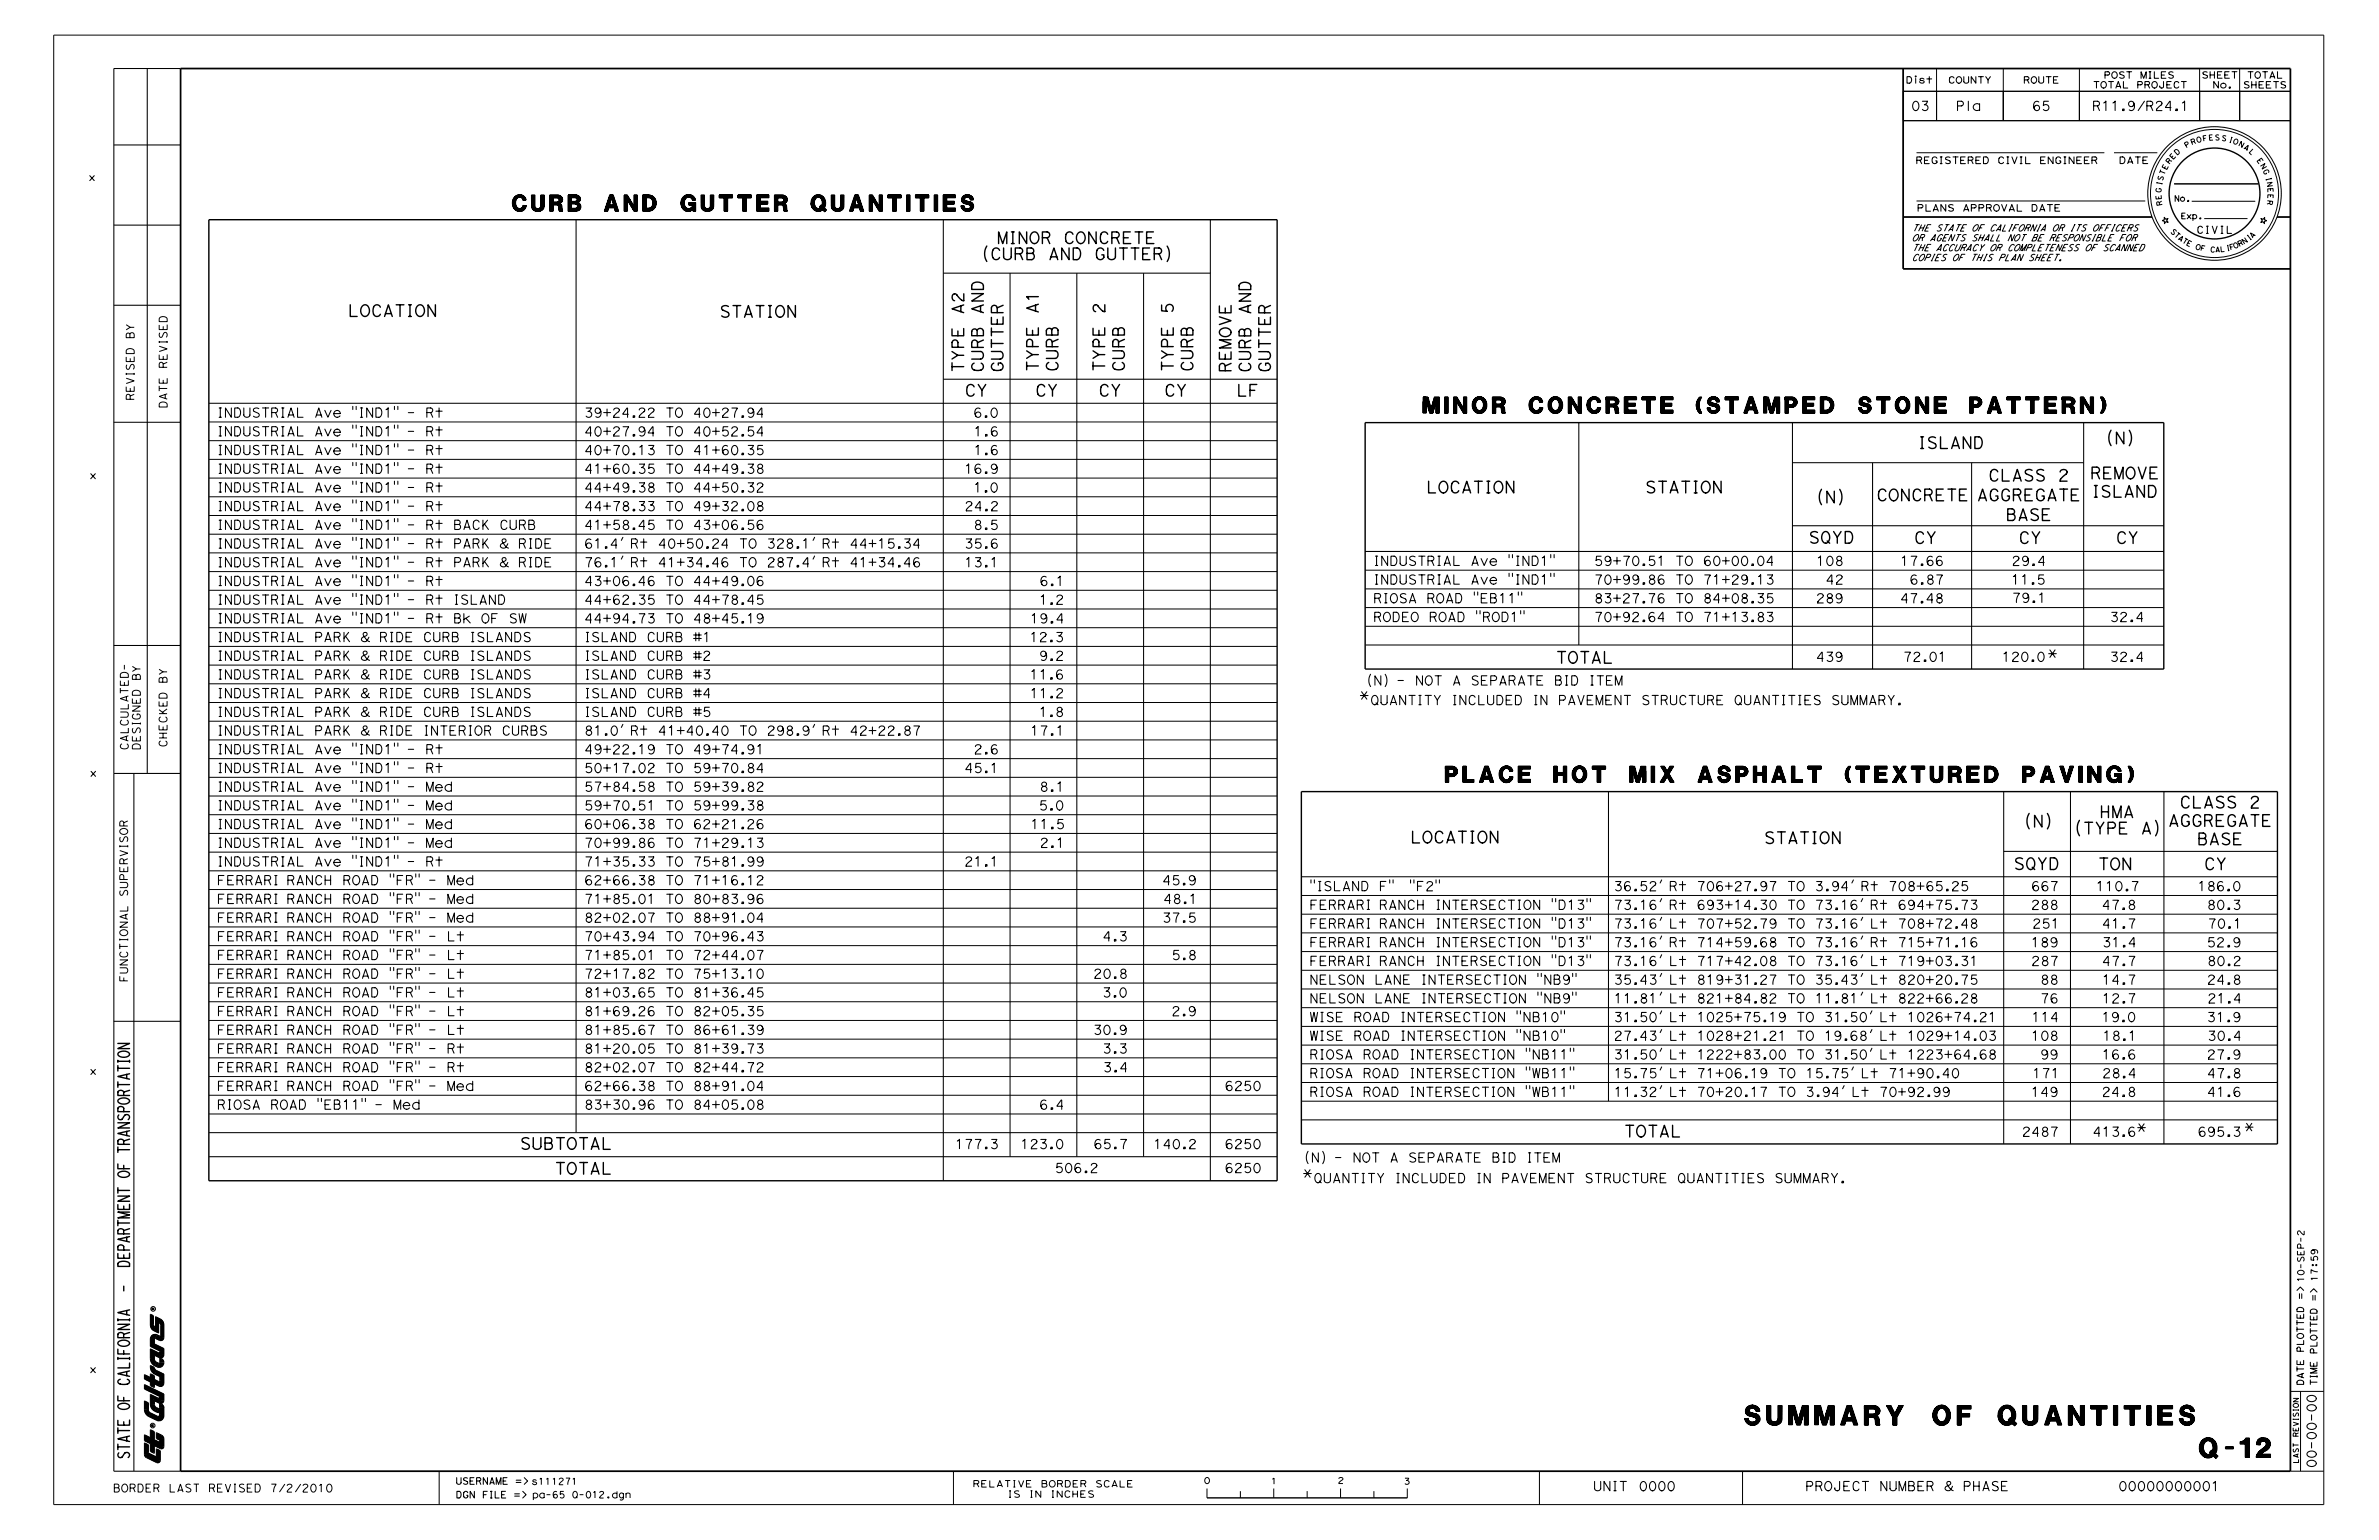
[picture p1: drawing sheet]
<svg xmlns="http://www.w3.org/2000/svg" width="432mm" height="279mm" viewBox="0 0 432 279" stroke-linecap="round" stroke-linejoin="round" font-family="sans-serif">
<defs><g id="words">
<g font-size="3.5">
<text x="316.7" y="258.5">SUMMARY OF QUANTITIES</text>
<text x="399.2" y="264.4">Q-12</text>
</g>
<g font-size="2.9">
<text x="93" y="38.3">CURB AND GUTTER QUANTITIES</text>
<text x="258.3" y="74.9">MINOR CONCRETE (STAMPED STONE PATTERN)</text>
<text x="262.3" y="141.9">PLACE HOT MIX ASPHALT (TEXTURED PAVING)</text>
</g>
<g font-size="2.1">
<text x="178.1" y="47.1">(CURB AND GUTTER)</text>
<text x="180.9" y="44.2">MINOR CONCRETE</text>
<text x="178.5" y="52.9" transform="rotate(-90 178.5 52.9)">D</text>
<text x="227" y="52.9" transform="rotate(-90 227 52.9)">D</text>
<text x="63.1" y="57.4">LOCATION</text>
<text x="130.6" y="57.6">STATION</text>
<text x="174.9" y="57.1" transform="rotate(-90 174.9 57.1)">A2</text>
<text x="178.5" y="57.1" transform="rotate(-90 178.5 57.1)">AN</text>
<text x="188.5" y="57" transform="rotate(-90 188.5 57)">A1</text>
<text x="200.5" y="57" transform="rotate(-90 200.5 57)">2</text>
<text x="212.9" y="57" transform="rotate(-90 212.9 57)">5</text>
<text x="227" y="57.1" transform="rotate(-90 227 57.1)">AN</text>
<text x="223.4" y="61.3" transform="rotate(-90 223.4 61.3)">OVE</text>
<text x="174.9" y="67.6" transform="rotate(-90 174.9 67.6)">TYPE</text>
<text x="175.1" y="71.9">CY</text>
<text x="178.5" y="67.6" transform="rotate(-90 178.5 67.6)">CURB</text>
<text x="182.1" y="67.6" transform="rotate(-90 182.1 67.6)">GUTTER</text>
<text x="187.9" y="71.9">CY</text>
<text x="188.5" y="67.5" transform="rotate(-90 188.5 67.5)">TYPE</text>
<text x="192" y="67.5" transform="rotate(-90 192 67.5)">CURB</text>
<text x="199.4" y="71.9">CY</text>
<text x="200.5" y="67.5" transform="rotate(-90 200.5 67.5)">TYPE</text>
<text x="204.1" y="67.5" transform="rotate(-90 204.1 67.5)">CURB</text>
<text x="211.3" y="71.9">CY</text>
<text x="212.9" y="67.5" transform="rotate(-90 212.9 67.5)">TYPE</text>
<text x="216.5" y="67.5" transform="rotate(-90 216.5 67.5)">CURB</text>
<text x="223.4" y="67.6" transform="rotate(-90 223.4 67.6)">REM</text>
<text x="224.4" y="71.9">LF</text>
<text x="227" y="67.6" transform="rotate(-90 227 67.6)">CURB</text>
<text x="230.6" y="67.6" transform="rotate(-90 230.6 67.6)">GUTTER</text>
<text x="348.1" y="81.4">ISLAND</text>
<text x="258.8" y="89.4">LOCATION</text>
<text x="298.6" y="89.4">STATION</text>
<text x="360.9" y="87.3">CLASS 2</text>
<text x="379.4" y="86.9">REMOVE</text>
<text x="340.6" y="90.9">CONCRETE</text>
<text x="358.8" y="90.9">AGGREGATE</text>
<text x="364" y="94.4">BASE</text>
<text x="379.6" y="90.2">ISLAND</text>
<text x="328.2" y="98.6">SQYD</text>
<text x="347.4" y="98.6">CY</text>
<text x="366.4" y="98.6">CY</text>
<text x="384" y="98.6">CY</text>
<text x="282.4" y="120.3">TOTAL</text>
<text x="381" y="148.3">HMA</text>
<text x="393.5" y="149.9">AGGREGATE</text>
<text x="395.6" y="146.6">CLASS 2</text>
<text x="255.9" y="152.9">LOCATION</text>
<text x="320.1" y="153">STATION</text>
<text x="376.5" y="151.3">(TYPE A)</text>
<text x="398.7" y="153.3">BASE</text>
<text x="365.5" y="157.8">SQYD</text>
<text x="380.8" y="157.8">TON</text>
<text x="400" y="157.8">CY</text>
<text x="94.3" y="208.5">SUBTOTAL</text>
<text x="294.7" y="206.3">TOTAL</text>
<text x="100.6" y="213">TOTAL</text>
</g>
<g font-size="1.7">
<text x="346.9" y="20.1">03</text>
<text x="355" y="20.1">Pla</text>
<text x="368.8" y="20.1">65</text>
<text x="379.7" y="20.1">R11.9/R24.1</text>
<text x="39.4" y="75.7">INDUSTRIAL Ave &quot;IND1&quot; - Rt</text>
<text x="106" y="75.7">39+24.22 TO 40+27.94</text>
<text x="176.6" y="75.7">6.0</text>
<text x="39.4" y="79.1">INDUSTRIAL Ave &quot;IND1&quot; - Rt</text>
<text x="39.4" y="82.5">INDUSTRIAL Ave &quot;IND1&quot; - Rt</text>
<text x="106" y="79.1">40+27.94 TO 40+52.54</text>
<text x="106" y="82.5">40+70.13 TO 41+60.35</text>
<text x="176.7" y="79.1">1.6</text>
<text x="176.7" y="82.5">1.6</text>
<text x="39.4" y="85.9">INDUSTRIAL Ave &quot;IND1&quot; - Rt</text>
<text x="39.4" y="89.3">INDUSTRIAL Ave &quot;IND1&quot; - Rt</text>
<text x="106" y="85.9">41+60.35 TO 44+49.38</text>
<text x="106" y="89.3">44+49.38 TO 44+50.32</text>
<text x="175" y="85.9">16.9</text>
<text x="176.6" y="89.3">1.0</text>
<text x="39.4" y="92.7">INDUSTRIAL Ave &quot;IND1&quot; - Rt</text>
<text x="106" y="92.7">44+78.33 TO 49+32.08</text>
<text x="175" y="92.7">24.2</text>
<text x="39.4" y="96.1">INDUSTRIAL Ave &quot;IND1&quot; - Rt BACK CURB</text>
<text x="39.4" y="99.5">INDUSTRIAL Ave &quot;IND1&quot; - Rt PARK &amp; RIDE</text>
<text x="106" y="96.1">41+58.45 TO 43+06.56</text>
<text x="106" y="99.5">61.4’ Rt 40+50.24 TO 328.1’ Rt 44+15.34</text>
<text x="175" y="99.5">35.6</text>
<text x="176.7" y="96.1">8.5</text>
<text x="39.4" y="102.9">INDUSTRIAL Ave &quot;IND1&quot; - Rt PARK &amp; RIDE</text>
<text x="39.4" y="106.2">INDUSTRIAL Ave &quot;IND1&quot; - Rt</text>
<text x="106" y="102.9">76.1’ Rt 41+34.46 TO 287.4’ Rt 41+34.46</text>
<text x="106" y="106.2">43+06.46 TO 44+49.06</text>
<text x="175" y="102.9">13.1</text>
<text x="188.6" y="106.2">6.1</text>
<text x="249.2" y="102.6">INDUSTRIAL Ave &quot;IND1&quot;</text>
<text x="249.2" y="106">INDUSTRIAL Ave &quot;IND1&quot;</text>
<text x="289.3" y="102.6">59+70.51 TO 60+00.04</text>
<text x="289.3" y="106">70+99.86 TO 71+29.13</text>
<text x="329.6" y="102.6">108</text>
<text x="331.3" y="106">42</text>
<text x="344.8" y="102.6">17.66</text>
<text x="346.6" y="106">6.87</text>
<text x="365" y="106">11.5</text>
<text x="365.1" y="102.6">29.4</text>
<text x="39.4" y="109.6">INDUSTRIAL Ave &quot;IND1&quot; - Rt ISLAND</text>
<text x="39.4" y="113">INDUSTRIAL Ave &quot;IND1&quot; - Rt Bk OF SW</text>
<text x="106" y="109.6">44+62.35 TO 44+78.45</text>
<text x="106" y="113">44+94.73 TO 48+45.19</text>
<text x="186.9" y="113">19.4</text>
<text x="188.6" y="109.6">1.2</text>
<text x="249.2" y="109.4">RIOSA ROAD &quot;EB11&quot;</text>
<text x="249.2" y="112.8">RODEO ROAD &quot;ROD1&quot;</text>
<text x="289.3" y="109.4">83+27.76 TO 84+08.35</text>
<text x="289.3" y="112.8">70+92.64 TO 71+13.83</text>
<text x="329.6" y="109.4">289</text>
<text x="344.8" y="109.4">47.48</text>
<text x="365.1" y="109.3">79.1</text>
<text x="382.9" y="112.8">32.4</text>
<text x="39.4" y="116.4">INDUSTRIAL PARK &amp; RIDE CURB ISLANDS</text>
<text x="39.4" y="119.8">INDUSTRIAL PARK &amp; RIDE CURB ISLANDS</text>
<text x="106" y="116.4">ISLAND CURB #1</text>
<text x="106" y="119.8">ISLAND CURB #2</text>
<text x="186.8" y="116.4">12.3</text>
<text x="188.6" y="119.8">9.2</text>
<text x="371.7" y="119.5">*</text>
<text x="39.4" y="123.2">INDUSTRIAL PARK &amp; RIDE CURB ISLANDS</text>
<text x="106" y="123.2">ISLAND CURB #3</text>
<text x="186.8" y="123.2">11.6</text>
<text x="248" y="124.3">(N) - NOT A SEPARATE BID ITEM</text>
<text x="329.6" y="120">439</text>
<text x="345.4" y="120">72.01</text>
<text x="363.3" y="120">120.0</text>
<text x="382.9" y="120">32.4</text>
<text x="39.4" y="126.6">INDUSTRIAL PARK &amp; RIDE CURB ISLANDS</text>
<text x="39.4" y="130">INDUSTRIAL PARK &amp; RIDE CURB ISLANDS</text>
<text x="106" y="126.6">ISLAND CURB #4</text>
<text x="106" y="130">ISLAND CURB #5</text>
<text x="186.9" y="126.6">11.2</text>
<text x="188.5" y="130">1.8</text>
<text x="246.8" y="127.1">*</text>
<text x="248.7" y="127.9">QUANTITY INCLUDED IN PAVEMENT STRUCTURE QUANTITIES SUMMARY.</text>
<text x="39.4" y="133.4">INDUSTRIAL PARK &amp; RIDE INTERIOR CURBS</text>
<text x="39.4" y="136.8">INDUSTRIAL Ave &quot;IND1&quot; - Rt</text>
<text x="106" y="133.4">81.0’ Rt 41+40.40 TO 298.9’ Rt 42+22.87</text>
<text x="106" y="136.8">49+22.19 TO 49+74.91</text>
<text x="176.7" y="136.8">2.6</text>
<text x="187" y="133.4">17.1</text>
<text x="39.4" y="140.2">INDUSTRIAL Ave &quot;IND1&quot; - Rt</text>
<text x="39.4" y="143.6">INDUSTRIAL Ave &quot;IND1&quot; - Med</text>
<text x="106" y="140.2">50+17.02 TO 59+70.84</text>
<text x="106" y="143.6">57+84.58 TO 59+39.82</text>
<text x="175" y="140.2">45.1</text>
<text x="188.6" y="143.6">8.1</text>
<text x="39.4" y="147">INDUSTRIAL Ave &quot;IND1&quot; - Med</text>
<text x="106" y="147">59+70.51 TO 59+99.38</text>
<text x="188.5" y="147">5.0</text>
<text x="39.4" y="150.4">INDUSTRIAL Ave &quot;IND1&quot; - Med</text>
<text x="39.4" y="153.8">INDUSTRIAL Ave &quot;IND1&quot; - Med</text>
<text x="106" y="150.4">60+06.38 TO 62+21.26</text>
<text x="106" y="153.8">70+99.86 TO 71+29.13</text>
<text x="187" y="150.4">11.5</text>
<text x="188.7" y="153.8">2.1</text>
<text x="39.4" y="157.1">INDUSTRIAL Ave &quot;IND1&quot; - Rt</text>
<text x="39.4" y="160.5">FERRARI RANCH ROAD &quot;FR&quot; - Med</text>
<text x="106" y="157.1">71+35.33 TO 75+81.99</text>
<text x="106" y="160.5">62+66.38 TO 71+16.12</text>
<text x="175" y="157.1">21.1</text>
<text x="210.9" y="160.5">45.9</text>
<text x="237.6" y="161.6">&quot;ISLAND F&quot;</text>
<text x="256.1" y="161.6">&quot;F2&quot;</text>
<text x="292.9" y="161.6">36.52’ Rt 706+27.97 TO 3.94’ Rt 708+65.25</text>
<text x="368.6" y="161.6">667</text>
<text x="380.4" y="161.6">110.7</text>
<text x="398.8" y="161.6">186.0</text>
<text x="39.4" y="163.9">FERRARI RANCH ROAD &quot;FR&quot; - Med</text>
<text x="39.4" y="167.3">FERRARI RANCH ROAD &quot;FR&quot; - Med</text>
<text x="106" y="163.9">71+85.01 TO 80+83.96</text>
<text x="106" y="167.3">82+02.07 TO 88+91.04</text>
<text x="210.9" y="167.3">37.5</text>
<text x="211.1" y="163.9">48.1</text>
<text x="237.6" y="165">FERRARI RANCH INTERSECTION &quot;D13&quot;</text>
<text x="292.9" y="165">73.16’ Rt 693+14.30 TO 73.16’ Rt 694+75.73</text>
<text x="368.6" y="165">288</text>
<text x="381.4" y="165">47.8</text>
<text x="400.5" y="165">80.3</text>
<text x="39.4" y="170.7">FERRARI RANCH ROAD &quot;FR&quot; - Lt</text>
<text x="106" y="170.7">70+43.94 TO 70+96.43</text>
<text x="200.1" y="170.7">4.3</text>
<text x="237.6" y="168.4">FERRARI RANCH INTERSECTION &quot;D13&quot;</text>
<text x="237.6" y="171.8">FERRARI RANCH INTERSECTION &quot;D13&quot;</text>
<text x="292.9" y="168.4">73.16’ Lt 707+52.79 TO 73.16’ Lt 708+72.48</text>
<text x="292.9" y="171.8">73.16’ Rt 714+59.68 TO 73.16’ Rt 715+71.16</text>
<text x="368.6" y="171.8">189</text>
<text x="368.8" y="168.4">251</text>
<text x="381.5" y="168.4">41.7</text>
<text x="381.5" y="171.8">31.4</text>
<text x="400.5" y="171.8">52.9</text>
<text x="400.7" y="168.4">70.1</text>
<text x="39.4" y="174.1">FERRARI RANCH ROAD &quot;FR&quot; - Lt</text>
<text x="39.4" y="177.5">FERRARI RANCH ROAD &quot;FR&quot; - Lt</text>
<text x="106" y="174.1">71+85.01 TO 72+44.07</text>
<text x="106" y="177.5">72+17.82 TO 75+13.10</text>
<text x="198.4" y="177.5">20.8</text>
<text x="212.6" y="174.1">5.8</text>
<text x="237.6" y="175.2">FERRARI RANCH INTERSECTION &quot;D13&quot;</text>
<text x="237.6" y="178.6">NELSON LANE INTERSECTION &quot;NB9&quot;</text>
<text x="292.9" y="175.2">73.16’ Lt 717+42.08 TO 73.16’ Lt 719+03.31</text>
<text x="292.9" y="178.6">35.43’ Lt 819+31.27 TO 35.43’ Lt 820+20.75</text>
<text x="368.6" y="175.2">287</text>
<text x="370.3" y="178.6">88</text>
<text x="381.5" y="175.2">47.7</text>
<text x="381.5" y="178.6">14.7</text>
<text x="400.5" y="178.6">24.8</text>
<text x="400.6" y="175.2">80.2</text>
<text x="39.4" y="180.9">FERRARI RANCH ROAD &quot;FR&quot; - Lt</text>
<text x="39.4" y="184.3">FERRARI RANCH ROAD &quot;FR&quot; - Lt</text>
<text x="106" y="180.9">81+03.65 TO 81+36.45</text>
<text x="106" y="184.3">81+69.26 TO 82+05.35</text>
<text x="200" y="180.9">3.0</text>
<text x="212.6" y="184.3">2.9</text>
<text x="237.6" y="182">NELSON LANE INTERSECTION &quot;NB9&quot;</text>
<text x="237.6" y="185.4">WISE ROAD INTERSECTION &quot;NB10&quot;</text>
<text x="292.9" y="182">11.81’ Lt 821+84.82 TO 11.81’ Lt 822+66.28</text>
<text x="292.9" y="185.4">31.50’ Lt 1025+75.19 TO 31.50’ Lt 1026+74.21</text>
<text x="368.7" y="185.4">114</text>
<text x="370.3" y="182">76</text>
<text x="381.4" y="185.4">19.0</text>
<text x="381.5" y="182">12.7</text>
<text x="400.5" y="185.4">31.9</text>
<text x="400.6" y="182">21.4</text>
<text x="39.4" y="187.7">FERRARI RANCH ROAD &quot;FR&quot; - Lt</text>
<text x="39.4" y="191.1">FERRARI RANCH ROAD &quot;FR&quot; - Rt</text>
<text x="106" y="187.7">81+85.67 TO 86+61.39</text>
<text x="106" y="191.1">81+20.05 TO 81+39.73</text>
<text x="198.4" y="187.7">30.9</text>
<text x="200.1" y="191.1">3.3</text>
<text x="237.6" y="188.8">WISE ROAD INTERSECTION &quot;NB10&quot;</text>
<text x="292.9" y="188.8">27.43’ Lt 1028+21.21 TO 19.68’ Lt 1029+14.03</text>
<text x="368.6" y="188.8">108</text>
<text x="381.6" y="188.8">18.1</text>
<text x="400.6" y="188.8">30.4</text>
<text x="39.4" y="194.5">FERRARI RANCH ROAD &quot;FR&quot; - Rt</text>
<text x="39.4" y="197.9">FERRARI RANCH ROAD &quot;FR&quot; - Med</text>
<text x="106" y="194.5">82+02.07 TO 82+44.72</text>
<text x="106" y="197.9">62+66.38 TO 88+91.04</text>
<text x="200.2" y="194.5">3.4</text>
<text x="222.2" y="197.9">6250</text>
<text x="237.6" y="192.2">RIOSA ROAD INTERSECTION &quot;NB11&quot;</text>
<text x="237.6" y="195.5">RIOSA ROAD INTERSECTION &quot;WB11&quot;</text>
<text x="292.9" y="192.2">31.50’ Lt 1222+83.00 TO 31.50’ Lt 1223+64.68</text>
<text x="292.9" y="195.5">15.75’ Lt 71+06.19 TO 15.75’ Lt 71+90.40</text>
<text x="368.8" y="195.5">171</text>
<text x="370.3" y="192.2">99</text>
<text x="381.5" y="192.2">16.6</text>
<text x="381.5" y="195.5">28.4</text>
<text x="400.5" y="192.2">27.9</text>
<text x="400.5" y="195.5">47.8</text>
<text x="39.4" y="201.3">RIOSA ROAD &quot;EB11&quot; - Med</text>
<text x="106" y="201.3">83+30.96 TO 84+05.08</text>
<text x="188.6" y="201.3">6.4</text>
<text x="237.6" y="198.9">RIOSA ROAD INTERSECTION &quot;WB11&quot;</text>
<text x="292.9" y="198.9">11.32’ Lt 70+20.17 TO 3.94’ Lt 70+92.99</text>
<text x="368.6" y="198.9">149</text>
<text x="381.4" y="198.9">24.8</text>
<text x="400.5" y="198.9">41.6</text>
<text x="173.3" y="208.4">177.3</text>
<text x="185.2" y="208.4">123.0</text>
<text x="198.4" y="208.4">65.7</text>
<text x="209.3" y="208.4">140.2</text>
<text x="222.2" y="208.4">6250</text>
<text x="367" y="206.2">2487</text>
<text x="379.8" y="206.2">413.6</text>
<text x="387.8" y="205.5">*</text>
<text x="398.8" y="206.2">695.3</text>
<text x="407.4" y="205.4">*</text>
<text x="191.4" y="212.7">506.2</text>
<text x="222.2" y="212.7">6250</text>
<text x="236.5" y="213.8">*</text>
<text x="236.6" y="210.9">(N) - NOT A SEPARATE BID ITEM</text>
<text x="238.4" y="214.6">QUANTITY INCLUDED IN PAVEMENT STRUCTURE QUANTITIES SUMMARY.</text>
<text x="420.4" y="266.4" transform="rotate(-90 420.4 266.4)">00-00-00</text>
<text x="289.1" y="270.5">UNIT</text>
<text x="297.4" y="270.5">0000</text>
<text x="327.6" y="270.5">PROJECT NUMBER &amp; PHASE</text>
<text x="384.5" y="270.5">00000000001</text>
</g>
<g font-size="1.5">
<text x="24.4" y="61.5" transform="rotate(-90 24.4 61.5)">BY</text>
<text x="30.3" y="66.9" transform="rotate(-90 30.3 66.9)">REVISED</text>
<text x="24.4" y="72.7" transform="rotate(-90 24.4 72.7)">REVISED</text>
<text x="30.3" y="74.1" transform="rotate(-90 30.3 74.1)">DATE</text>
<text x="25.5" y="123.5" transform="rotate(-90 25.5 123.5)">BY</text>
<text x="30.3" y="124" transform="rotate(-90 30.3 124)">BY</text>
<text x="23.3" y="136.1" transform="rotate(-90 23.3 136.1)">CALCULATED-</text>
<text x="25.5" y="136.1" transform="rotate(-90 25.5 136.1)">DESIGNED</text>
<text x="30.3" y="135.6" transform="rotate(-90 30.3 135.6)">CHECKED</text>
<text x="23.2" y="162.7" transform="rotate(-90 23.2 162.7)">SUPERVISOR</text>
<text x="23.2" y="178.2" transform="rotate(-90 23.2 178.2)">FUNCTIONAL</text>
<text x="20.5" y="270.7">BORDER LAST REVISED 7/2/2010</text>
</g>
<text font-size="1.3" x="398.7" y="42.3">CIVIL</text>
<g font-size="1.2">
<text x="345.9" y="15.1">Dist</text>
<text x="353.6" y="15.1">COUNTY</text>
<text x="367.2" y="15.1">ROUTE</text>
<text x="379.8" y="16">TOTAL PROJECT</text>
<text x="381.8" y="14.2">POST MILES</text>
<text x="399.6" y="14.2">SHEET</text>
<text x="401.6" y="16">No.</text>
<text x="407.1" y="16">SHEETS</text>
<text x="407.8" y="14.2">TOTAL</text>
<text x="347.7" y="29.7">REGISTERED CIVIL ENGINEER</text>
<text x="384.6" y="29.7">DATE</text>
<text x="16.3" y="32.8">x</text>
<text x="346.9" y="41.9">THE STATE OF CALIFORNIA OR ITS OFFICERS</text>
<text x="347.9" y="38.3">PLANS APPROVAL DATE</text>
<text x="346.9" y="43.7">OR AGENTS SHALL NOT BE RESPONSIBLE FOR</text>
<text x="346.9" y="45.5">THE ACCURACY OR COMPLETENESS OF SCANNED</text>
<text x="346.9" y="47.3">COPIES OF THIS PLAN SHEET.</text>
<text x="16.3" y="86.9">x</text>
<text x="16.3" y="140.9">x</text>
<text x="16.3" y="194.9">x</text>
<text x="420.7" y="232.5" transform="rotate(-90 420.7 232.5)">17:59</text>
<text x="418.1" y="235.8" transform="rotate(-90 418.1 235.8)">=&gt; 10-SEP-</text>
<text x="420.5" y="236.1" transform="rotate(-90 420.5 236.1)">=&gt;</text>
<text x="418.1" y="245.4" transform="rotate(-90 418.1 245.4)">PLOTTED</text>
<text x="420.5" y="245.7" transform="rotate(-90 420.5 245.7)">PLOTTED</text>
<text x="16.3" y="249.1">x</text>
<text x="418.1" y="251.4" transform="rotate(-90 418.1 251.4)">DATE</text>
<text x="420.5" y="251.4" transform="rotate(-90 420.5 251.4)">TIME</text>
<text x="82.7" y="269.3">USERNAME =&gt; s111271</text>
<text x="176.5" y="269.8">RELATIVE BORDER SCALE</text>
<text x="82.7" y="271.8">DGN FILE =&gt;</text>
<text x="96.6" y="271.8">pa-65 Q-012.dgn</text>
<text x="182.8" y="271.7">IS IN INCHES</text>
</g>
<g font-size="1.1">
<text x="218.4" y="269.2">0</text>
<text x="230.6" y="269.3">1</text>
<text x="242.7" y="269.2">2</text>
<text x="254.7" y="269.3">3</text>
</g>
<g font-size="1">
<text x="393.8" y="29.9" transform="rotate(-53 393.8 29.9)">R</text>
<text x="394.4" y="29" transform="rotate(-47 394.4 29)">E</text>
<text x="395.1" y="28.2" transform="rotate(-42 395.1 28.2)">D</text>
<text x="396.8" y="26.9" transform="rotate(-31 396.8 26.9)">P</text>
<text x="397.8" y="26.3" transform="rotate(-20 397.8 26.3)">R</text>
<text x="398.8" y="25.9" transform="rotate(-15 398.8 25.9)">O</text>
<text x="399.9" y="25.6" transform="rotate(-10 399.9 25.6)">F</text>
<text x="400.9" y="25.5" transform="rotate(-4 400.9 25.5)">E</text>
<text x="402" y="25.4" transform="rotate(1 402 25.4)">S</text>
<text x="403.1" y="25.5" transform="rotate(12 403.1 25.5)">S</text>
<text x="404.3" y="25.7" transform="rotate(17 404.3 25.7)">I</text>
<text x="405.2" y="26" transform="rotate(22 405.2 26)">O</text>
<text x="406.2" y="26.4" transform="rotate(28 406.2 26.4)">N</text>
<text x="407.1" y="26.9" transform="rotate(33 407.1 26.9)">A</text>
<text x="408.1" y="27.6" transform="rotate(44 408.1 27.6)">L</text>
<text x="409.6" y="29.1" transform="rotate(55 409.6 29.1)">E</text>
<text x="392.2" y="35" transform="rotate(-85 392.2 35)">G</text>
<text x="392.3" y="33.8" transform="rotate(-79 392.3 33.8)">I</text>
<text x="392.5" y="32.9" transform="rotate(-74 392.5 32.9)">S</text>
<text x="392.8" y="31.9" transform="rotate(-69 392.8 31.9)">T</text>
<text x="393.2" y="30.9" transform="rotate(-63 393.2 30.9)">E</text>
<text x="410.2" y="30" transform="rotate(60 410.2 30)">N</text>
<text x="410.7" y="30.9" transform="rotate(65 410.7 30.9)">G</text>
<text x="411.2" y="32.2" transform="rotate(76 411.2 32.2)">I</text>
<text x="411.4" y="33" transform="rotate(81 411.4 33)">N</text>
<text x="411.6" y="34.1" transform="rotate(87 411.6 34.1)">E</text>
<text x="411.6" y="35.2" transform="rotate(92 411.6 35.2)">E</text>
<text x="392.3" y="36.2" transform="rotate(-96 392.3 36.2)">E</text>
<text x="392.5" y="37.2" transform="rotate(-101 392.5 37.2)">R</text>
<text x="394.6" y="36.5">No.</text>
<text x="395.8" y="39.7">Exp.</text>
<text x="411.6" y="36.2" transform="rotate(98 411.6 36.2)">R</text>
<text x="393.9" y="42.1" transform="rotate(46 393.9 42.1)">S</text>
<text x="394.5" y="42.7" transform="rotate(41 394.5 42.7)">T</text>
<text x="395.2" y="43.4" transform="rotate(37 395.2 43.4)">A</text>
<text x="395.9" y="43.9" transform="rotate(32 395.9 43.9)">T</text>
<text x="396.7" y="44.4" transform="rotate(27 396.7 44.4)">E</text>
<text x="398.4" y="45.1" transform="rotate(18 398.4 45.1)">O</text>
<text x="399.3" y="45.4" transform="rotate(13 399.3 45.4)">F</text>
<text x="401.1" y="45.7" transform="rotate(4 401.1 45.7)">C</text>
<text x="402" y="45.8" transform="rotate(-1 402 45.8)">A</text>
<text x="403" y="45.7" transform="rotate(-6 403 45.7)">L</text>
<text x="404" y="45.6" transform="rotate(-10 404 45.6)">I</text>
<text x="404.8" y="45.4" transform="rotate(-15 404.8 45.4)">F</text>
<text x="405.6" y="45.2" transform="rotate(-24 405.6 45.2)">O</text>
<text x="406.5" y="44.8" transform="rotate(-29 406.5 44.8)">R</text>
<text x="407.3" y="44.4" transform="rotate(-34 407.3 44.4)">N</text>
<text x="408.2" y="43.8" transform="rotate(-38 408.2 43.8)">I</text>
<text x="408.8" y="43.3" transform="rotate(-43 408.8 43.3)">A</text>
<text x="417.2" y="260.7" transform="rotate(-90 417.2 260.7)">REVISION</text>
<text x="417.2" y="265.5" transform="rotate(-90 417.2 265.5)">LAST</text>
</g>
<g font-size=".5">
<text x="28" y="237.7" transform="rotate(-90 28 237.7)">R</text>
<text x="28" y="258.9" transform="rotate(-90 28 258.9)">R</text>
</g>
</g></defs>
<g fill="none" stroke="#000" stroke-width=".18">
<path d="M9.8 6.4h412v266.6h-412zM351.5 12.4v9.5M363.6 12.4v9.5M377.4 12.4v9.5M399.2 12.4v9.5M406.5 12.4v9.5M415.7 16.6h-70.3v5.3h70.3M347.9 36.5h41.5M347.9 27.7h34M383.7 27.7h7.9M394.6 33.4h15.3M397.8 36.5h11.5"/>
<path d="M400.1 39.7h7.8M37.9 76.6h193.9M37.9 80h193.9M37.9 83.3h193.9M37.9 86.7h193.9M37.9 90.1h193.9M37.9 93.5h193.9M37.9 96.9h193.9M37.9 100.3h193.9M37.9 103.7h193.9M37.9 107.1h193.9M37.9 110.5h193.9"/>
<path d="M37.9 113.9h193.9M37.9 117.3h193.9M247.8 100.1h144.9M247.8 103.4h144.9M247.8 106.8h144.9M247.8 110.2h144.9M247.8 113.6h144.9M37.9 120.7h193.9M37.9 124.1h193.9M37.9 127.5h193.9M37.9 130.8h193.9M37.9 134.2h193.9"/>
<path d="M37.9 137.6h193.9M37.9 141h193.9M37.9 144.4h193.9M37.9 147.8h193.9M37.9 151.2h193.9M37.9 154.6h193.9M37.9 158h193.9M37.9 161.4h193.9M37.9 164.8h193.9M37.9 168.2h193.9M37.9 171.6h193.9M37.9 175h193.9"/>
<path d="M37.9 178.4h193.9M236.2 162.5h177.2M236.2 165.9h177.2M236.2 169.3h177.2M236.2 172.6h177.2M236.2 176h177.2M236.2 179.4h177.2M37.9 181.7h193.9M37.9 185.1h193.9M37.9 188.5h193.9M37.9 191.9h193.9M37.9 195.3h193.9"/>
<path d="M37.9 198.7h193.9M236.2 182.8h177.2M236.2 186.2h177.2M236.2 189.6h177.2M236.2 193h177.2M236.2 196.4h177.2M236.2 199.8h177.2M37.9 202.1h193.9M418.2 223.3v.7l-.5-.3a.41 .41 0 0 0-.6-.3l-.1 .4 .3 .2M415.7 252.4h6.1M417.6 252.4v14.5M79.7 267v6"/>
<path d="M173.1 266.9v6.1M219.1 270.1v1.7M225.1 270.5v1.3M231.2 270.1v1.7M237.3 270.5v1.3M243.3 270.1v1.7M249.4 270.5v1.3M255.4 270.1v1.7M279.4 266.9v6.1M316.3 266.9v6.1M415.7 266.9h6.1"/>
<circle cx="401.9" cy="35.1" r="11.6"/>
<circle cx="27.8" cy="237.5" r=".42"/>
<circle cx="27.7" cy="258.6" r=".42"/>
</g>
<g fill="none" stroke="#000" stroke-width=".19">
<path d="M26.7 12.4v127.9M32.8 12.4h-12.1v254.5h12.1M347.7 14.2v.9M20.7 26.3h12.1M104.6 39.9v165.6M171.2 39.9v174.3M219.7 39.9v174.3M392.8 39.4l.3 .4 .4-.2-.2 .4 .2 .3-.4-.1-.2 .4-.1-.5-.4-.1 .4-.1zM410.4 39.6l.4 .2 .2-.4v.5l.4 .1-.4 .2v.4l-.2-.4-.5 .2 .3-.4zM20.7 40.8h12.1M20.7 55.4h12.1M171.2 49.6h48.5"/>
<path d="M183.3 49.6v160.3M195.4 49.6v160.3M207.6 49.6v160.3M20.7 76.6h12.1M37.9 73.2h193.9M64 73.7v.6M64 77.1v.6M64.6 73.7v.6M64.6 77.1v.6M71.6 73.7v.6M71.6 77.1v.6M72.2 73.7v.6"/>
<path d="M72.2 77.1v.6M171.2 68.8h60.6M286.6 76.7v40.3M325.3 76.7v44.7M378.2 76.7v44.7M64 80.5v.6M64 83.9v.6M64 87.3v.6M64 90.7v.6M64 94.1v.6M64 97.5v.6M64.6 80.5v.6"/>
<path d="M64.6 83.9v.6M64.6 87.3v.6M64.6 90.7v.6M64.6 94.1v.6M64.6 97.5v.6M71.6 80.5v.6M71.6 83.9v.6M71.6 87.3v.6M71.6 90.7v.6M71.6 94.1v.6M71.6 97.5v.6M72.2 80.5v.6"/>
<path d="M72.2 83.9v.6M72.2 87.3v.6M72.2 90.7v.6M72.2 94.1v.6M72.2 97.5v.6M113.1 97.5l-.3 .5M147.9 97.5l-.3 .5M325.3 83.9h52.9M325.3 95.4h67.4M339.9 83.9v37.5M357.9 83.9v37.5M20.7 117.1h12.1"/>
<path d="M64 100.9v.6M64 104.3v.5M64 107.7v.5M64 111v.6M64.6 100.9v.6M64.6 104.3v.5M64.6 107.7v.5M64.6 111v.6M71.6 100.9v.6M71.6 104.3v.5M71.6 107.7v.5M71.6 111v.6"/>
<path d="M72.2 100.9v.6M72.2 104.3v.5M72.2 107.7v.5M72.2 111v.6M113.1 100.9l-.3 .5M147.9 100.9l-.3 .5M247.8 100.1h144.9M247.8 117h144.9M267.6 107.4v.6M268 110.8v.6M268.2 107.4v.6M268.6 110.8v.6"/>
<path d="M273.9 100.6v.6M273.9 104v.6M274.5 100.6v.6M274.5 104v.6M275.6 107.4v.6M276 110.8v.6M276.2 107.4v.6M276.6 110.8v.6M281.5 100.6v.6M281.5 104v.6M282.1 100.6v.6M282.1 104v.6"/>
<path d="M64 134.8v.6M64 138.2v.6M64.6 134.8v.6M64.6 138.2v.6M71.6 134.8v.6M71.6 138.2v.6M72.2 134.8v.6M72.2 138.2v.6M113.1 131.4l-.3 .6M147.9 131.4l-.3 .6M248.8 122.3a2.13 2.13 0 0 0 0 2.3M251.4 122.3a2.13 2.13 0 0 1 0 2.3"/>
<path d="M20.7 140.3h12.1M24.3 140.3v126.6M64 141.6v.6M64 145v.6M64 148.4v.6M64 151.8v.6M64 155.2v.5M64.6 141.6v.6M64.6 145v.6M64.6 148.4v.6M64.6 151.8v.6M64.6 155.2v.5"/>
<path d="M70.8 158.5v.6M71.5 158.5v.6M71.6 141.6v.6M71.6 145v.6M71.6 148.4v.6M71.6 151.8v.6M71.6 155.2v.5M72.2 141.6v.6M72.2 145v.6M72.2 148.4v.6M72.2 151.8v.6M72.2 155.2v.5"/>
<path d="M75.5 158.5v.6M76.1 158.5v.6M236.2 159.1h177.2M237.9 159.6v.6M238.6 159.6v.6M252.2 159.6v.6M252.9 159.6v.6M256 159.6v.6M256.6 159.6v.6M260.6 159.6v.6M261.3 159.6v.6M291.9 143.6v56.2"/>
<path d="M301.6 159.6l-.3 .6M336.4 159.6l-.3 .6M363.7 154.5h49.7M363.7 143.6v63.9M375.8 143.6v63.9M392.8 143.6v63.9M70.8 161.9v.6M70.8 165.3v.6M70.8 168.7v.6M70.8 172.1v.6M70.8 175.5v.6M70.8 178.9v.6"/>
<path d="M71.5 161.9v.6M71.5 165.3v.6M71.5 168.7v.6M71.5 172.1v.6M71.5 175.5v.6M71.5 178.9v.6M75.5 161.9v.6M75.5 165.3v.6M75.5 168.7v.6M75.5 172.1v.6M75.5 175.5v.6M75.5 178.9v.6"/>
<path d="M76.1 161.9v.6M76.1 165.3v.6M76.1 168.7v.6M76.1 172.1v.6M76.1 175.5v.6M76.1 178.9v.6M279.1 176.6v.6M279.1 180v.6M279.8 176.6v.6M279.8 180v.6M281.7 163v.6M281.7 166.4v.6"/>
<path d="M281.7 169.8v.6M281.7 173.2v.6M282.4 163v.6M282.4 166.4v.6M282.4 169.8v.6M282.4 173.2v.6M285.4 176.6v.6M285.4 180v.6M286.1 176.6v.6M286.1 180v.6M288.1 163v.6M288.1 166.4v.6"/>
<path d="M288.1 169.8v.6M288.1 173.2v.6M288.7 163v.6M288.7 166.4v.6M288.7 169.8v.6M288.7 173.2v.6M301.6 163l-.3 .6M301.6 166.4l-.3 .6M301.6 169.8l-.3 .6M301.6 173.2l-.3 .6M301.6 176.6l-.3 .6M301.6 180l-.3 .6"/>
<path d="M338.1 163l-.3 .6M338.1 166.4l-.3 .6M338.1 169.8l-.3 .6M338.1 173.2l-.3 .6M338.1 176.6l-.3 .6M338.1 180l-.3 .6M20.7 185.3h12.1M57.7 199.3v.6M58.3 199.3v.6M65.7 199.3v.6M66.3 199.3v.6M70.8 182.3v.6"/>
<path d="M70.8 185.7v.6M70.8 189.1v.6M70.8 192.5v.6M70.8 195.9v.6M71.5 182.3v.6M71.5 185.7v.6M71.5 189.1v.6M71.5 192.5v.6M71.5 195.9v.6M75.5 182.3v.6M75.5 185.7v.6M75.5 189.1v.6"/>
<path d="M75.5 192.5v.6M75.5 195.9v.6M76.1 182.3v.6M76.1 185.7v.6M76.1 189.1v.6M76.1 192.5v.6M76.1 195.9v.6M275.4 183.4v.6M275.4 186.8v.6M276 183.4v.6M276 186.8v.6M277 190.2v.6"/>
<path d="M277 193.6v.5M277 197v.5M277.7 190.2v.6M277.7 193.6v.5M277.7 197v.5M283.3 183.4v.6M283.3 186.8v.6M284 183.4v.6M284 186.8v.6M285 190.2v.6M285 193.6v.5M285 197v.5"/>
<path d="M285.6 190.2v.6M285.6 193.6v.5M285.6 197v.5M301.6 183.4l-.3 .6M301.6 186.8l-.3 .5M301.6 190.2l-.3 .5M301.6 193.6l-.3 .5M301.6 197l-.3 .5M334.7 197l-.3 .5M336.4 193.6l-.3 .5M339.8 183.4l-.3 .6M339.8 186.8l-.3 .5"/>
<path d="M339.8 190.2l-.3 .5M37.9 205.5h193.9M37.9 209.9h193.9M236.2 203.2h177.2M237.4 208.9a2.13 2.13 0 0 0 0 2.2M240.1 208.9a2.13 2.13 0 0 1 0 2.2M28.2 238.9a1.7 1.7 0 0 1 1.5 1.4v2.6l-.2 .3h-.4l-1-.4-.1 1M28.2 238.9l.6 1.1M28.2 238.9v1.9M28.8 240l.3 .1 .1 .4v1.8l-.2 .1a1.09 1.09 0 0 0-1.5 0l-.2 .5v1.4M28.8 240v1.9M416.9 234.1l.6-.6 .6 .6"/>
<path d="M419.3 234.4l.7-.6 .5 .6M27.3 240.4v-2l.5 .3 .1 1.8 .3 .3M27.3 249.9l-1.1-.5v.8l1.1 .5M27.3 244.7v1.8M27.3 249.9v-.7l.7 .4v.7M27.3 250.7v.7l.7 .4v-.7M27.3 249.9l.7 1.2M27.3 244.3l1.7 .8M27.3 244.7l1.4 .7 .3-.2M27.3 244.7l.7 1.2M27.3 240.4a1.14 1.14 0 0 0 .6 1l.9 .5M28 245.9l1.4 .6a.85 .85 0 0 1 .2 1.2 .85 .85 0 0 1-1.1 .3 1.63 1.63 0 0 1-1.2-1.5"/>
<path d="M28 250.3l-.7 .4M28 243.8l-.7 .5M28 254.8v-.7l1.5 .8 .2 .5M28 248.1l-.7-.4a1.53 1.53 0 0 0 .8 1.6l.9 .5M28 245.9v.7M28 243.8l1.7 .9M28 248.1l.4 .5 1.3 .7M28.2 240.8l.6 1.1M29 253.3l-.1 .3-.2 .1-1.4-.7v1.7a1.7 1.7 0 0 0 1.7 1.6v.4l-.2 .3-1.7-.8-.2-.4v-1.3l-.7-.3v1.5a1.44 1.44 0 0 0 .8 1.3l1.5 .7a.9 .9 0 0 0 1.2-.8v-1.5M29 254.6v.8l-.3 .1a.8 .8 0 0 1-.7-.7M29 249.8l-.1 .8-.9-.3M29 246.4v.9l-.8-.3-.2-.4"/>
<path d="M29 245.1v.1M29.1 245v.2M29.1 246.9h.1M29.4 254.8l.2 .2 .1 .4M29.5 247.1v.1M29.6 247.1v.1M29.7 252.9l-.7 .4M29.7 244.7l-.7 .4M29.7 249.3l-.7 .5M29.7 252.9v1.4l-.2 .3h-.6M29.7 249.3v1.6l-.1 .4-.5 .2-1.1-.4M29.7 244.7v1.3l-.2 .3h-.6"/>
<path d="M29.7 252.9l-3.5-1.7v.8l2.8 1.3M26.2 260.3l1.1 .5v-1.4l.7 .3v1.5l1 .5v-.4l-.6-.3v-1.1l.9 .5 .4 .4v1.6a.43 .43 0 0 1-.6 .4l-1.1-.5v1.4l-.7-.4v-1.4l-1.1-.5zM26.9 263.5v-1.4l-.7-.3 .1 2.3 .3 .3 1.8 1a.46 .46 0 0 0 .7-.5v-1.7l-.7-.4v1.4M29.5 262.4l-.3 .2"/>
<circle cx="347.7" cy="13.9" r=".09"/>
<circle cx="401.9" cy="35.1" r="12.1"/>
</g>
<g fill="none" stroke="#000" stroke-width=".25">
<path d="M37.9 39.9h193.9v174.3h-193.9zM179.1 44.6a2.65 2.65 0 0 0 0 2.8M211.8 44.7a2.65 2.65 0 0 1 0 2.7M247.8 76.7h144.9v44.7h-144.9zM383.2 78.1a2.65 2.65 0 0 0 0 2.8M385.5 78.4v2.1l-1.3-2.1v2.1M386.5 78.1a2.65 2.65 0 0 1 0 2.8M330.6 88.8a2.65 2.65 0 0 0 0 2.8M332.9 89.1v2.1l-1.3-2.1v2.1M333.9 88.8a2.65 2.65 0 0 1 0 2.8M236.2 143.6h177.2v63.9h-177.2zM368.3 147.6a2.65 2.65 0 0 0 0 2.8"/>
<path d="M370.6 147.9v2.1l-1.3-2.1v2.1M371.6 147.6a2.65 2.65 0 0 1 0 2.8M377.4 148.8a2.65 2.65 0 0 0 0 2.8M391.3 148.8a2.65 2.65 0 0 1 0 2.8M21.4 192.4v.3M21.4 193.3v1M21.4 196.3v1M21.4 196.8h2.1M21.4 193.8h2.1M21.4 192.5h2.1M21.4 189.3h2.1l-2.1 .9h2.1M21.5 199.5l.1-.1a1.36 1.36 0 0 1 1.9 .4 1.31 1.31 0 0 1-2.1 0z"/>
<path d="M21.5 191l.1-.1a1.36 1.36 0 0 1 1.9 .4 1.31 1.31 0 0 1-2.1 0zM22.4 198.1a.59 .59 0 0 0-.5-.3 .59 .59 0 0 0-.5 .3v.7h2.1M23 194.9v.8M23.5 192.4v.3M23.5 197.8l-1.1 .3v.7M23.5 194.8l-2.1 .5 2.1 .5M21.4 211.2v.8h2.1M21.4 208.1v1M21.4 215.5v1M21.4 216h2.1M21.4 208.6h2.1M21.4 217h2.1l-2.1 .9h2.1"/>
<path d="M21.4 203.7h2.1l-2.1 .9h2.1M21.5 212.8l.1-.1a1.36 1.36 0 0 1 1.9 .4 1.31 1.31 0 0 1-2.1 0zM21.6 202.3a.51 .51 0 0 0 .1 .8 .51 .51 0 0 0 .7-.4 .54 .54 0 0 1 .8-.5 .54 .54 0 0 1 .1 .9M22.4 207a.59 .59 0 0 0-.5-.3 .59 .59 0 0 0-.5 .3v.6h2.1M22.5 211.4v.6M22.5 201.7v-.6a.59 .59 0 0 0-.6-.4 .59 .59 0 0 0-.5 .4v.6h2.1M22.5 218.8v.6M23 205.3v.7M23.5 219.9h-2.1l2.1 .5-2.1 .6h2.1M23.5 218.5v.9h-2.1v-.8M23.5 206.7l-1.1 .3v.6M23.5 205.2l-2.1 .4 2.1 .5"/>
<path d="M21.4 221.4v1M21.4 239.3v.3M21.4 239.4h2.1M21.4 221.9h2.1M21.5 229.1a1.57 1.57 0 0 1 2 .2v.5h-2.1zM22.4 223.3a.59 .59 0 0 0-.5-.4 .59 .59 0 0 0-.5 .4v.6h2.1M22.5 226.8v-.6a.59 .59 0 0 0-.6-.3 .59 .59 0 0 0-.5 .3v.6h2.1M22.5 227.7v.6M22.5 233.3v.9M23 224.5v.7M23 237.8v.7M23.5 239.3v.3"/>
<path d="M23.5 237.6l-2.1 .5 2.1 .5M23.5 227.4v.9h-2.1v-.9M23.5 224.4l-2.1 .4 2.1 .5M23.5 222.9l-1.1 .4v.6M21.4 253.3v.8h2.1M21.4 244.8v.8h2.1M21.4 246.3v.3M21.4 259.1v.9M21.4 259.5h2.1M21.4 246.5h2.1M21.4 240.3h2.1l-2.1 .9h2.1M21.5 254.9l.1-.1a1.36 1.36 0 0 1 1.9 .4 1.31 1.31 0 0 1-2.1 0z"/>
<path d="M21.5 243.4h.1a1.36 1.36 0 0 1 1.9 .3 1.31 1.31 0 0 1-2.1 0zM21.8 250.2a.43 .43 0 0 0-.4 .5 .43 .43 0 0 0 .4 .4 1.56 1.56 0 0 0 1.7-.3l-.1-.3-.3-.3M22.4 242.1a.59 .59 0 0 0-.5-.3 .59 .59 0 0 0-.5 .3v.6h2.1M22.5 245v.6M22.5 253.5v.6M22.5 258v.6M23 248.8v.8M23.5 247.3v.9h-2.1M23.5 246.3v.3M23.5 257.6v1h-2.1v-.9M23.5 248.7l-2.1 .5 2.1 .5M23.5 241.8l-1.1 .3v.6"/>
<path d="M27.4 259.6v3.7M27.9 259.8v3.7M21.4 262v1M21.4 262.5h2.1M21.6 263.6a.51 .51 0 0 0 .1 .8 .51 .51 0 0 0 .7-.4 .54 .54 0 0 1 .8-.5 .54 .54 0 0 1 .1 .9M23 260.7v.7M23.5 260.5l-2.1 .5 2.1 .5M26.3 260.5v.8M26.3 262v1.9M26.8 262.2v1.6M28.5 260.1v.8M28.5 263v1.6"/>
<path d="M29.5 261v1.4M219.1 271.8h36.3"/>
<circle cx="401.9" cy="35.1" r="8.2"/>
</g>
<g fill="none" stroke="#000" stroke-width=".32">
<path d="M32.8 12.4h382.9v254.5h-382.9zM345.4 12.4v36.4h70.3M345.4 39.4h45.2M413.3 39.4h2.4M27.5 238.7v1.7a.92 .92 0 0 0 .5 .8l.7 .3M27.6 238.7v1.7a1.16 1.16 0 0 0 1.1 1M28.4 239.2l1 .5M28.4 239.3l.9 .5M28.4 239.5l.8 .5 .2 .5M28.4 239.4l.7 .3M28.5 239.6v1.6M28.6 239.6v1.7"/>
<path d="M29 239.9l-.3-.1v1.9a1.45 1.45 0 0 1-1.3-1.3v-1.8l.3 .2v1.5a.75 .75 0 0 0 .7 .7v-1.9a1.46 1.46 0 0 1 1.2 1.2v2.4a.44 .44 0 0 1-.6 .4l-.8-.4-.3 .1v1.1l1.7 .8v1.1a.44 .44 0 0 1-.6 .4l-1.1-.5v.9a.99 .99 0 0 0 1.2 .8v-.8l.4 .2 .1 .3M29 239.9l.3 .6v1.8l-.1 .2h-.2a1.05 1.05 0 0 0-1.3-.2l-.2 .4-.1 1.5 1.7 .8M29.1 239.7l.2 .2 .2 .6M29.1 239.6a.92 .92 0 0 1 .5 .9M26.3 249.9l3 1.5M26.3 251.6l3.2 1.5v1l-.3 .2-1.5-.6M26.3 251.7l3 1.5v.9l-.2 .1-1.4-.7M26.3 249.8l3.2 1.5M26.5 254.4v1.3a1.15 1.15 0 0 0 .6 1l1.5 .7h.6l.3-.5v-1.5l-.2-.3-.2-.1M26.7 254.5v1.2a.99 .99 0 0 0 .5 .9l1.4 .7a.45 .45 0 0 0 .7-.4v-1.5l-.2-.2M27.4 259.6l.5 .2M27.4 247.9l.5 .3 .4 .5 1.3 .7v1.5a.48 .48 0 0 1-.7 .5l-1-.5v.7l-.5-.3v-.7l-1.1-.5v-.5l1.1 .5v-.7l.5 .3v.6l1 .5 .2-.3v-.8a1.94 1.94 0 0 1-1.7-1.7z"/>
<path d="M27.5 259.6v3.7M27.6 253.2v1.5a1.32 1.32 0 0 0 1.5 1.3M27.6 248a1.15 1.15 0 0 0 .6 1.1l1.1 .5v1.6M27.6 249.5v1.9M27.6 246.5a1.35 1.35 0 0 0 1.6 1.2l.3-.5M27.7 259.7v3.7M27.7 240.4l.2 .5 .8 .4M27.7 253.3v1.4a1.11 1.11 0 0 0 1.4 1.1M27.7 249.6v1.9M27.7 246.5a1.09 1.09 0 0 0 1.5 1l.1-.4-.1-.2M27.7 248.1l.4 .7 1.4 .7v1.8M27.8 259.8v3.6"/>
<path d="M29.1 255.4l-.1 .2a.88 .88 0 0 1-1.1-.8v-.9l1.1 .6a.45 .45 0 0 0 .6-.4v-1.1l-3.3-1.6v.5l2.8 1.4-.1 .4-.2 .1-1.4-.6v1.5a1.51 1.51 0 0 0 1.7 1.4M29.1 242.8l-.9-.4-.4 .1-.2 .2v1.4l1.7 .8v.9l-.2 .1-1.5-.7v1.4M29.1 245.2v.2l-.4 .1-1.3-.6v1.6a1.51 1.51 0 0 0 1.9 1.4l.3-.7M29.1 246.7l.4 .4M29.2 253.5a.48 .48 0 0 1-.6 .4M29.2 256.8a.55 .55 0 0 1-.7 .4M29.3 254.9l-.2-.1v1.9l-.1 .3-.5 .1-1.5-.8-.2-.5v-1.2l-.5-.2a2.35 2.35 0 0 0 .5 2.3l1.7 .9a.77 .77 0 0 0 1.1-.7v-1.5l-.3-.5M29.3 242.7l-.2 .1M29.3 250.5a.46 .46 0 0 1-.7 .4M29.3 245.2a.49 .49 0 0 1-.7 .5M29.4 240.3v2.4M29.4 253.5a.65 .65 0 0 1-.9 .5"/>
<path d="M29.5 242.7l-.3 .2-.9-.3-.5 .1-.1 1.3 1.8 .8v1l-.3 .3h-.2l-1.3-.7v1.2M29.5 250.5a.61 .61 0 0 1-.9 .5M29.5 245.2a.65 .65 0 0 1-1 .6M29.5 242.3l-.1 .3-.5 .1M29.5 240.3v2.4M26.3 261.3l1.1 .5M26.3 260.5l1.1 .5M26.3 260.6l2.8 1.4v-.9l-.6-.3M26.3 261.2l2.9 1.4 .3-.2M26.3 261l3 1.5M26.3 262l.5 .2M26.5 262v1.9"/>
<path d="M26.5 264l2.2 1.1M26.6 262.1v1.8l2.1 1.1v-1.8M26.7 262.1v1.7l1.9 1v-1.7M26.8 263.8l1.7 .8M26.8 263.6l1.7 .8M27.4 263.3l.5 .2M27.9 261.3l1.2 .6M28.5 263l.5 .3v1.6l-.3 .4-2.1-1-.3-.4M28.5 260.1l.8 .4 .3 .3v1.6l-.1 .2-.3 .1-1.3-.6M28.5 260.2l.9 .5 .1 .3M28.5 260.5l.9 .4v1.5l-3.1-1.5M28.5 260.9l.6 .3"/>
<path d="M28.5 260.6l.8 .4v1.2l-3-1.4M28.5 260.4l.9 .4M28.9 263.2v1.7l-.2 .3-2-1-.2-.3"/>
</g>
<use href="#words"/>
</svg>
